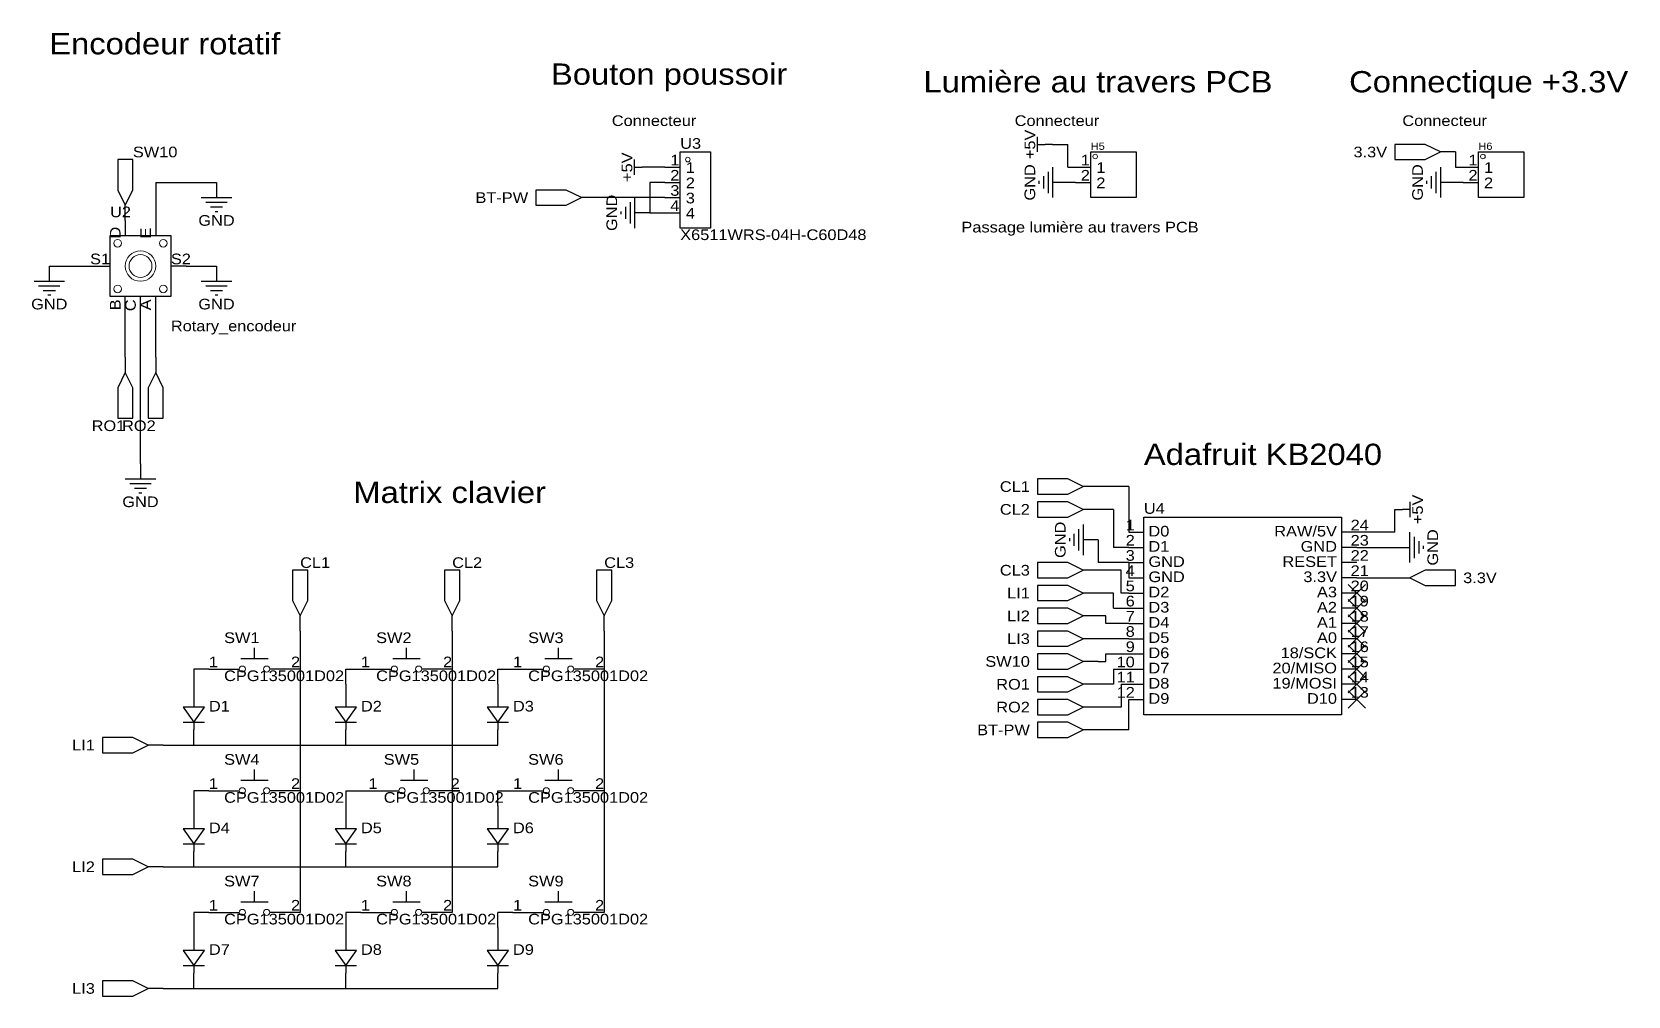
# Model space of a CAD drawing. Header units: millimetres. Extents: x 6 to 273, y 42 to 203.
import ezdxf
from ezdxf.enums import TextEntityAlignment as Align

# ---------------------------------------------------------------- set-up
doc = ezdxf.new("R2010")
doc.units = ezdxf.units.MM
doc.header["$MEASUREMENT"] = 0
doc.styles.get("Standard").update_dxf_attribs({"font": 'arial.ttf'})

msp = doc.modelspace()

# ---------------------------------------------------------------- texts
at = {"color": 1, "true_color": 0x0000ff, "width": 1.1}
for s, height, p in [('Encodeur rotatif', 3.556, (8.89, 198.12)), ('Bouton poussoir', 3.556, (92.71, 193.04)), ('Lumière au travers PCB', 3.556, (154.94, 191.77)), ('Connectique +3.3V', 3.556, (226.06, 191.77)), ('Connecteur', 1.778, (102.87, 186.69)), ('Connecteur', 1.778, (170.18, 186.69)), ('Connecteur', 1.778, (234.95, 186.69)), ('Passage lumière au travers PCB', 1.778, (161.29, 168.91)), ('X6511WRS-04H-C60D48', 1.778, (114.3, 167.64)), ('Rotary_encodeur', 1.778, (29.21, 152.4)), ('Adafruit KB2040', 3.556, (191.77, 129.54)), ('Matrix clavier', 3.556, (59.69, 123.19)), ('U4', 1.778, (191.77, 121.92)), ('CPG135001D02', 1.778, (38.1, 93.98)), ('CPG135001D02', 1.778, (63.5, 93.98)), ('CPG135001D02', 1.778, (88.9, 93.98)), ('D1', 1.778, (35.56, 88.9)), ('D2', 1.778, (60.96, 88.9)), ('D3', 1.778, (86.36, 88.9)), ('CPG135001D02', 1.778, (38.1, 73.66)), ('CPG135001D02', 1.778, (64.77, 73.66)), ('CPG135001D02', 1.778, (88.9, 73.66)), ('D4', 1.778, (35.56, 68.58)), ('D5', 1.778, (60.96, 68.58)), ('D6', 1.778, (86.36, 68.58)), ('CPG135001D02', 1.778, (38.1, 53.34)), ('CPG135001D02', 1.778, (63.5, 53.34)), ('CPG135001D02', 1.778, (88.9, 53.34)), ('D7', 1.778, (35.56, 48.26)), ('D8', 1.778, (60.96, 48.26)), ('D9', 1.778, (86.36, 48.26))]:
    msp.add_text(s, height=height, dxfattribs=at).set_placement(p, align=Align.BOTTOM_LEFT)
at = {"color": 1, "true_color": 0x000080, "width": 1.1}
for s, height, p in [('U3', 1.778, (114.3, 182.88)), ('H5', 1.2, (182.88, 182.88)), ('H6', 1.2, (247.65, 182.88)), ('U2', 1.778, (19.05, 171.45)), ('SW1', 1.778, (38.1, 100.33)), ('SW2', 1.778, (63.5, 100.33)), ('SW3', 1.778, (88.9, 100.33)), ('SW4', 1.778, (38.1, 80.01)), ('SW5', 1.778, (64.77, 80.01)), ('SW6', 1.778, (88.9, 80.01)), ('SW7', 1.778, (38.1, 59.69)), ('SW8', 1.778, (63.5, 59.69)), ('SW9', 1.778, (88.9, 59.69))]:
    msp.add_text(s, height=height, dxfattribs=at).set_placement(p, align=Align.BOTTOM_LEFT)
for s, p in [('+5V', (172.72, 184.15)), ('+5V', (105.41, 180.34)), ('GND', (172.72, 177.8)), ('GND', (237.49, 177.8)), ('GND', (102.87, 172.72)), ('+5V', (237.49, 123.19)), ('GND', (177.8, 118.11)), ('GND', (240.03, 116.84))]:
    msp.add_text(s, height=1.778, rotation=90, dxfattribs=at).set_placement(p, align=Align.MIDDLE_CENTER)
for s, p in [('SW10', (22.86, 182.88)), ('CL1', (50.8, 114.3)), ('CL2', (76.2, 114.3)), ('CL3', (101.6, 114.3)), ('3.3V', (245.11, 111.76))]:
    msp.add_text(s, height=1.778, dxfattribs=at).set_placement(p, align=Align.MIDDLE_LEFT)
at = {"color": 1, "true_color": 0x000000, "width": 1.1}
for s, height, p in [('1', 1.78, (114.17, 180.11)), ('1', 1.78, (182.75, 180.11)), ('1', 1.78, (247.52, 180.11)), ('2', 1.78, (114.17, 177.57)), ('2', 1.78, (182.75, 177.57)), ('2', 1.78, (247.52, 177.57)), ('3', 1.78, (114.17, 175.03)), ('4', 1.78, (114.17, 172.49)), ('S1', 1.778, (19.05, 163.6)), ('1', 1.78, (190.25, 119.15)), ('RAW/5V', 1.778, (224.03, 118.13)), ('2', 1.78, (190.25, 116.61)), ('GND', 1.778, (224.03, 115.59)), ('3', 1.78, (190.25, 114.07)), ('RESET', 1.778, (224.03, 113.05)), ('4', 1.78, (190.25, 111.53)), ('3.3V', 1.778, (224.03, 110.51)), ('5', 1.78, (190.25, 108.99)), ('A3', 1.778, (224.03, 107.97)), ('6', 1.78, (190.25, 106.45)), ('A2', 1.778, (224.03, 105.43)), ('7', 1.78, (190.25, 103.91)), ('A1', 1.778, (224.03, 102.89)), ('8', 1.78, (190.25, 101.37)), ('A0', 1.778, (224.03, 100.35)), ('9', 1.78, (190.25, 98.83)), ('18/SCK', 1.778, (224.03, 97.81)), ('1', 1.78, (37.08, 96.29)), ('1', 1.78, (62.48, 96.29)), ('1', 1.78, (87.88, 96.29)), ('10', 1.778, (190.25, 96.29)), ('11', 1.778, (190.25, 93.75)), ('20/MISO', 1.778, (224.03, 95.27)), ('12', 1.778, (190.25, 91.21)), ('19/MOSI', 1.778, (224.03, 92.73)), ('D10', 1.778, (224.03, 90.19)), ('1', 1.78, (37.08, 75.97)), ('1', 1.78, (63.75, 75.97)), ('1', 1.78, (87.88, 75.97)), ('1', 1.78, (37.08, 55.65)), ('1', 1.78, (62.48, 55.65)), ('1', 1.78, (87.88, 55.65))]:
    msp.add_text(s, height=height, dxfattribs=at).set_placement(p, align=Align.BOTTOM_RIGHT)
at = {"color": 1, "true_color": 0x000080, "width": 1.1}
for s, p in [('3.3V', (232.41, 182.88)), ('BT-PW', (88.9, 175.26)), ('RO1', (21.59, 137.16)), ('RO2', (26.67, 137.16)), ('CL1', (172.72, 127)), ('CL2', (172.72, 123.19)), ('CL3', (172.72, 113.03)), ('LI1', (172.72, 109.22)), ('LI2', (172.72, 105.41)), ('LI3', (172.72, 101.6)), ('SW10', (172.72, 97.79)), ('RO1', (172.72, 93.98)), ('RO2', (172.72, 90.17)), ('BT-PW', (172.72, 86.36)), ('LI1', (16.51, 83.82)), ('LI2', (16.51, 63.5)), ('LI3', (16.51, 43.18))]:
    msp.add_text(s, height=1.778, dxfattribs=at).set_placement(p, align=Align.MIDDLE_RIGHT)
at = {"color": 1, "true_color": 0x000000, "width": 1.1}
for s, height, p in [('1', 1.78, (115.24, 178.84)), ('1', 1.78, (183.82, 178.84)), ('1', 1.78, (248.59, 178.84)), ('3', 1.78, (115.24, 173.76)), ('2', 1.78, (115.24, 176.3)), ('2', 1.78, (183.82, 176.3)), ('2', 1.78, (248.59, 176.3)), ('4', 1.78, (115.24, 171.22)), ('S2', 1.778, (29.21, 163.6)), ('D0', 1.778, (192.53, 118.13)), ('24', 1.778, (226.31, 119.15)), ('D1', 1.778, (192.53, 115.59)), ('23', 1.778, (226.31, 116.61)), ('GND', 1.778, (192.53, 113.05)), ('22', 1.778, (226.31, 114.07)), ('GND', 1.778, (192.53, 110.51)), ('21', 1.778, (226.31, 111.53)), ('D2', 1.778, (192.53, 107.97)), ('20', 1.778, (226.31, 108.99)), ('D3', 1.778, (192.53, 105.43)), ('19', 1.778, (226.31, 106.45)), ('D4', 1.778, (192.53, 102.89)), ('18', 1.778, (226.31, 103.91)), ('D5', 1.778, (192.53, 100.35)), ('17', 1.778, (226.31, 101.37)), ('D6', 1.778, (192.53, 97.81)), ('16', 1.778, (226.31, 98.83)), ('2', 1.78, (49.28, 96.29)), ('2', 1.78, (74.68, 96.29)), ('2', 1.78, (100.08, 96.29)), ('D7', 1.778, (192.53, 95.27)), ('15', 1.778, (226.31, 96.29)), ('14', 1.778, (226.31, 93.75)), ('D8', 1.778, (192.53, 92.73)), ('13', 1.778, (226.31, 91.21)), ('D9', 1.778, (192.53, 90.19)), ('2', 1.78, (49.28, 75.97)), ('2', 1.78, (75.95, 75.97)), ('2', 1.78, (100.08, 75.97)), ('2', 1.78, (49.28, 55.65)), ('2', 1.78, (74.68, 55.65)), ('2', 1.78, (100.08, 55.65))]:
    msp.add_text(s, height=height, dxfattribs=at).set_placement(p, align=Align.BOTTOM_LEFT)
at = {"color": 1, "true_color": 0x000080, "width": 1.1}
for p in [(36.83, 171.45), (8.89, 157.48), (36.83, 157.48), (24.13, 124.46)]:
    msp.add_text('GND', height=1.778, dxfattribs=at).set_placement(p, align=Align.MIDDLE_CENTER)
at = {"color": 1, "true_color": 0x000000, "width": 1.1}
for s, p in [('D', (21.34, 168.42)), ('E', (26.42, 168.42))]:
    msp.add_text(s, height=1.78, rotation=90, dxfattribs=at).set_placement(p, align=Align.BOTTOM_LEFT)
for s, p in [('B', (21.34, 158.26)), ('C', (23.88, 158.26)), ('A', (26.42, 158.26))]:
    msp.add_text(s, height=1.78, rotation=90, dxfattribs=at).set_placement(p, align=Align.BOTTOM_RIGHT)

# ---------------------------------------------------------------- linework, layer by layer
at = {"color": 1, "true_color": 0xa00000}
for points in [[(173.99, 182.88), (173.99, 185.42)], [(173.99, 184.15), (175.26, 184.15)], [(106.68, 179.07), (106.68, 181.61)], [(106.68, 180.34), (107.95, 180.34)], [(175.01, 178.82), (175.01, 176.78)], [(175.77, 179.58), (175.77, 176.02)], [(176.53, 180.34), (176.53, 175.26)], [(239.78, 178.82), (239.78, 176.78)], [(240.54, 179.58), (240.54, 176.02)], [(241.3, 180.34), (241.3, 175.26)], [(174.24, 178.05), (174.24, 177.55)], [(239.01, 178.05), (239.01, 177.55)], [(34.29, 175.26), (39.37, 175.26)], [(35.05, 174.5), (38.61, 174.5)], [(35.81, 173.74), (37.85, 173.74)], [(105.16, 173.74), (105.16, 171.7)], [(105.92, 174.5), (105.92, 170.94)], [(106.68, 175.26), (106.68, 170.18)], [(36.58, 172.97), (37.08, 172.97)], [(104.39, 172.97), (104.39, 172.47)], [(6.35, 161.29), (11.43, 161.29)], [(7.11, 160.53), (10.67, 160.53)], [(34.29, 161.29), (39.37, 161.29)], [(35.05, 160.53), (38.61, 160.53)], [(7.87, 159.77), (9.91, 159.77)], [(8.64, 159), (9.14, 159)], [(35.81, 159.77), (37.85, 159.77)], [(36.58, 159), (37.08, 159)], [(21.59, 128.27), (26.67, 128.27)], [(22.35, 127.51), (25.91, 127.51)], [(23.11, 126.75), (25.15, 126.75)], [(23.88, 125.98), (24.38, 125.98)], [(236.22, 123.19), (234.95, 123.19)], [(236.22, 124.46), (236.22, 121.92)], [(181.61, 120.65), (181.61, 115.57)], [(179.32, 118.36), (179.32, 117.86)], [(180.09, 119.13), (180.09, 117.09)], [(180.85, 119.89), (180.85, 116.33)], [(236.22, 114.3), (236.22, 119.38)], [(236.98, 115.06), (236.98, 118.62)], [(237.74, 115.82), (237.74, 117.86)], [(238.51, 116.59), (238.51, 117.09)], [(43.18, 98.3), (43.18, 100.08)], [(68.58, 98.3), (68.58, 100.08)], [(93.98, 98.3), (93.98, 100.08)], [(38.1, 96.52), (40.64, 96.52)], [(40.89, 98.3), (45.47, 98.3)], [(48.26, 96.52), (45.72, 96.52)], [(63.5, 96.52), (66.04, 96.52)], [(66.29, 98.3), (70.87, 98.3)], [(73.66, 96.52), (71.12, 96.52)], [(88.9, 96.52), (91.44, 96.52)], [(91.69, 98.3), (96.27, 98.3)], [(99.06, 96.52), (96.52, 96.52)], [(33.02, 91.44), (33.02, 90.17)], [(58.42, 91.44), (58.42, 90.17)], [(83.82, 91.44), (83.82, 90.17)], [(31.24, 87.63), (34.8, 87.63)], [(33.02, 87.63), (33.02, 86.36)], [(56.64, 87.63), (60.2, 87.63)], [(58.42, 87.63), (58.42, 86.36)], [(82.04, 87.63), (85.6, 87.63)], [(83.82, 87.63), (83.82, 86.36)], [(40.89, 77.98), (45.47, 77.98)], [(43.18, 77.98), (43.18, 79.76)], [(67.56, 77.98), (72.14, 77.98)], [(69.85, 77.98), (69.85, 79.76)], [(91.69, 77.98), (96.27, 77.98)], [(93.98, 77.98), (93.98, 79.76)], [(38.1, 76.2), (40.64, 76.2)], [(48.26, 76.2), (45.72, 76.2)], [(64.77, 76.2), (67.31, 76.2)], [(74.93, 76.2), (72.39, 76.2)], [(88.9, 76.2), (91.44, 76.2)], [(99.06, 76.2), (96.52, 76.2)], [(33.02, 71.12), (33.02, 69.85)], [(58.42, 71.12), (58.42, 69.85)], [(83.82, 71.12), (83.82, 69.85)], [(31.24, 67.31), (34.8, 67.31)], [(33.02, 67.31), (33.02, 66.04)], [(56.64, 67.31), (60.2, 67.31)], [(58.42, 67.31), (58.42, 66.04)], [(82.04, 67.31), (85.6, 67.31)], [(83.82, 67.31), (83.82, 66.04)], [(43.18, 57.66), (43.18, 59.44)], [(68.58, 57.66), (68.58, 59.44)], [(93.98, 57.66), (93.98, 59.44)], [(40.89, 57.66), (45.47, 57.66)], [(66.29, 57.66), (70.87, 57.66)], [(91.69, 57.66), (96.27, 57.66)], [(38.1, 55.88), (40.64, 55.88)], [(48.26, 55.88), (45.72, 55.88)], [(63.5, 55.88), (66.04, 55.88)], [(73.66, 55.88), (71.12, 55.88)], [(88.9, 55.88), (91.44, 55.88)], [(99.06, 55.88), (96.52, 55.88)], [(33.02, 50.8), (33.02, 49.53)], [(58.42, 50.8), (58.42, 49.53)], [(83.82, 50.8), (83.82, 49.53)], [(31.24, 46.99), (34.8, 46.99)], [(33.02, 46.99), (33.02, 45.72)], [(56.64, 46.99), (60.2, 46.99)], [(58.42, 46.99), (58.42, 45.72)], [(82.04, 46.99), (85.6, 46.99)], [(83.82, 46.99), (83.82, 45.72)]]:
    msp.add_lwpolyline(points, dxfattribs=at)
at = {"color": 1, "true_color": 0x880000}
for points in [[(176.53, 184.15), (175.26, 184.15)], [(243.84, 182.88), (241.3, 182.88)], [(109.22, 180.34), (107.95, 180.34)], [(111.76, 180.34), (114.3, 180.34)], [(180.34, 180.34), (182.88, 180.34)], [(245.11, 180.34), (247.65, 180.34)], [(36.83, 177.8), (36.83, 175.26)], [(111.76, 177.8), (114.3, 177.8)], [(179.07, 177.8), (176.53, 177.8)], [(180.34, 177.8), (182.88, 177.8)], [(243.84, 177.8), (241.3, 177.8)], [(245.11, 177.8), (247.65, 177.8)], [(21.59, 171.45), (21.59, 173.99)], [(100.33, 175.26), (97.79, 175.26)], [(111.76, 175.26), (114.3, 175.26)], [(21.59, 171.45), (21.59, 168.91)], [(26.67, 171.45), (26.67, 168.91)], [(109.22, 172.72), (106.68, 172.72)], [(111.76, 172.72), (114.3, 172.72)], [(8.89, 163.83), (8.89, 161.29)], [(16.51, 163.83), (19.05, 163.83)], [(31.75, 163.83), (29.21, 163.83)], [(36.83, 163.83), (36.83, 161.29)], [(21.59, 156.21), (21.59, 158.75)], [(24.13, 156.21), (24.13, 158.75)], [(26.67, 156.21), (26.67, 158.75)], [(21.59, 148.59), (21.59, 146.05)], [(26.67, 148.59), (26.67, 146.05)], [(24.13, 130.81), (24.13, 128.27)], [(184.15, 127), (181.61, 127)], [(184.15, 123.19), (181.61, 123.19)], [(233.68, 123.19), (234.95, 123.19)], [(184.15, 118.11), (181.61, 118.11)], [(189.23, 119.38), (191.77, 119.38)], [(227.33, 119.38), (224.79, 119.38)], [(189.23, 116.84), (191.77, 116.84)], [(227.33, 116.84), (224.79, 116.84)], [(233.68, 116.84), (236.22, 116.84)], [(184.15, 113.03), (181.61, 113.03)], [(189.23, 114.3), (191.77, 114.3)], [(227.33, 114.3), (224.79, 114.3)], [(189.23, 111.76), (191.77, 111.76)], [(227.33, 111.76), (224.79, 111.76)], [(233.68, 111.76), (236.22, 111.76)], [(184.15, 109.22), (181.61, 109.22)], [(189.23, 109.22), (191.77, 109.22)], [(189.23, 106.68), (191.77, 106.68)], [(227.33, 109.22), (224.79, 109.22)], [(227.33, 106.68), (224.79, 106.68)], [(50.8, 102.87), (50.8, 105.41)], [(76.2, 102.87), (76.2, 105.41)], [(101.6, 102.87), (101.6, 105.41)], [(184.15, 105.41), (181.61, 105.41)], [(189.23, 104.14), (191.77, 104.14)], [(227.33, 104.14), (224.79, 104.14)], [(184.15, 101.6), (181.61, 101.6)], [(189.23, 101.6), (191.77, 101.6)], [(227.33, 101.6), (224.79, 101.6)], [(189.23, 99.06), (191.77, 99.06)], [(227.33, 99.06), (224.79, 99.06)], [(35.56, 96.52), (39.37, 96.52)], [(50.8, 96.52), (46.99, 96.52)], [(60.96, 96.52), (64.77, 96.52)], [(76.2, 96.52), (72.39, 96.52)], [(86.36, 96.52), (90.17, 96.52)], [(101.6, 96.52), (97.79, 96.52)], [(184.15, 97.79), (181.61, 97.79)], [(189.23, 96.52), (191.77, 96.52)], [(227.33, 96.52), (224.79, 96.52)], [(33.02, 93.98), (33.02, 91.44)], [(58.42, 93.98), (58.42, 91.44)], [(83.82, 93.98), (83.82, 91.44)], [(184.15, 93.98), (181.61, 93.98)], [(189.23, 93.98), (191.77, 93.98)], [(227.33, 93.98), (224.79, 93.98)], [(189.23, 91.44), (191.77, 91.44)], [(227.33, 91.44), (224.79, 91.44)], [(184.15, 90.17), (181.61, 90.17)], [(33.02, 83.82), (33.02, 86.36)], [(58.42, 83.82), (58.42, 86.36)], [(83.82, 83.82), (83.82, 86.36)], [(184.15, 86.36), (181.61, 86.36)], [(27.94, 83.82), (25.4, 83.82)], [(35.56, 76.2), (39.37, 76.2)], [(50.8, 76.2), (46.99, 76.2)], [(62.23, 76.2), (66.04, 76.2)], [(77.47, 76.2), (73.66, 76.2)], [(86.36, 76.2), (90.17, 76.2)], [(101.6, 76.2), (97.79, 76.2)], [(33.02, 73.66), (33.02, 71.12)], [(58.42, 73.66), (58.42, 71.12)], [(83.82, 73.66), (83.82, 71.12)], [(33.02, 63.5), (33.02, 66.04)], [(58.42, 63.5), (58.42, 66.04)], [(83.82, 63.5), (83.82, 66.04)], [(27.94, 63.5), (25.4, 63.5)], [(33.02, 53.34), (33.02, 50.8)], [(35.56, 55.88), (39.37, 55.88)], [(50.8, 55.88), (46.99, 55.88)], [(58.42, 53.34), (58.42, 50.8)], [(60.96, 55.88), (64.77, 55.88)], [(76.2, 55.88), (72.39, 55.88)], [(83.82, 53.34), (83.82, 50.8)], [(86.36, 55.88), (90.17, 55.88)], [(101.6, 55.88), (97.79, 55.88)], [(33.02, 43.18), (33.02, 45.72)], [(58.42, 43.18), (58.42, 45.72)], [(83.82, 43.18), (83.82, 45.72)], [(27.94, 43.18), (25.4, 43.18)]]:
    msp.add_lwpolyline(points, dxfattribs=at)
at = {"color": 1, "true_color": 0x008800}
for points in [[(176.53, 184.15), (179.07, 184.15)], [(179.07, 180.34), (179.07, 184.15)], [(243.84, 182.88), (243.84, 180.34)], [(111.76, 180.34), (109.22, 180.34)], [(179.07, 180.34), (180.34, 180.34)], [(243.84, 180.34), (245.11, 180.34)], [(26.67, 177.8), (36.83, 177.8)], [(26.67, 177.8), (26.67, 171.45)], [(180.34, 177.8), (179.07, 177.8)], [(245.11, 177.8), (243.84, 177.8)], [(111.76, 175.26), (100.33, 175.26)], [(8.89, 163.83), (16.51, 163.83)], [(31.75, 163.83), (36.83, 163.83)], [(21.59, 148.59), (21.59, 156.21)], [(24.13, 130.81), (24.13, 156.21)], [(26.67, 148.59), (26.67, 156.21)], [(189.23, 127), (184.15, 127)], [(189.23, 127), (189.23, 119.38)], [(186.69, 123.19), (184.15, 123.19)], [(186.69, 123.19), (186.69, 116.84)], [(233.68, 119.38), (233.68, 123.19)], [(184.15, 118.11), (184.15, 114.3)], [(233.68, 119.38), (227.33, 119.38)], [(189.23, 116.84), (186.69, 116.84)], [(227.33, 116.84), (233.68, 116.84)], [(189.23, 114.3), (184.15, 114.3)], [(187.96, 113.03), (184.15, 113.03)], [(187.96, 109.22), (187.96, 113.03)], [(189.23, 114.3), (189.23, 111.76)], [(227.33, 111.76), (233.68, 111.76)], [(186.69, 109.22), (184.15, 109.22)], [(186.69, 106.68), (186.69, 109.22)], [(186.69, 106.68), (189.23, 106.68)], [(189.23, 109.22), (187.96, 109.22)], [(185.42, 105.41), (184.15, 105.41)], [(185.42, 104.14), (185.42, 105.41)], [(189.23, 104.14), (185.42, 104.14)], [(189.23, 101.6), (184.15, 101.6)], [(185.42, 99.06), (189.23, 99.06)], [(185.42, 97.79), (185.42, 99.06)], [(33.02, 96.52), (33.02, 93.98)], [(35.56, 96.52), (33.02, 96.52)], [(58.42, 96.52), (60.96, 96.52)], [(58.42, 93.98), (58.42, 96.52)], [(83.82, 96.52), (86.36, 96.52)], [(83.82, 93.98), (83.82, 96.52)], [(184.15, 97.79), (185.42, 97.79)], [(186.69, 96.52), (186.69, 93.98)], [(186.69, 96.52), (189.23, 96.52)], [(186.69, 93.98), (184.15, 93.98)], [(187.96, 93.98), (187.96, 90.17)], [(187.96, 93.98), (189.23, 93.98)], [(189.23, 86.36), (189.23, 91.44)], [(187.96, 90.17), (184.15, 90.17)], [(189.23, 86.36), (184.15, 86.36)], [(27.94, 83.82), (33.02, 83.82)], [(33.02, 83.82), (58.42, 83.82)], [(58.42, 83.82), (83.82, 83.82)], [(33.02, 76.2), (33.02, 73.66)], [(35.56, 76.2), (33.02, 76.2)], [(58.42, 76.2), (58.42, 73.66)], [(58.42, 76.2), (62.23, 76.2)], [(83.82, 76.2), (86.36, 76.2)], [(83.82, 73.66), (83.82, 76.2)], [(27.94, 63.5), (33.02, 63.5)], [(33.02, 63.5), (58.42, 63.5)], [(58.42, 63.5), (83.82, 63.5)], [(33.02, 55.88), (33.02, 53.34)], [(35.56, 55.88), (33.02, 55.88)], [(58.42, 55.88), (58.42, 53.34)], [(60.96, 55.88), (58.42, 55.88)], [(86.36, 55.88), (83.82, 55.88)], [(83.82, 53.34), (83.82, 55.88)], [(27.94, 43.18), (33.02, 43.18)], [(33.02, 43.18), (58.42, 43.18)], [(58.42, 43.18), (83.82, 43.18)]]:
    msp.add_lwpolyline(points, dxfattribs=at)
at = {"color": 1, "true_color": 0xa00000}
for points in [[(241.3, 182.88), (238.76, 184.15), (233.68, 184.15), (233.68, 181.61), (238.76, 181.61)], [(21.59, 173.99), (22.86, 176.53), (22.86, 181.61), (20.32, 181.61), (20.32, 176.53)], [(114.3, 182.88), (119.38, 182.88), (119.38, 170.18), (114.3, 170.18)], [(182.88, 182.88), (190.5, 182.88), (190.5, 175.26), (182.88, 175.26)], [(247.65, 182.88), (255.27, 182.88), (255.27, 175.26), (247.65, 175.26)], [(97.79, 175.26), (95.25, 176.53), (90.17, 176.53), (90.17, 173.99), (95.25, 173.99)], [(19.05, 168.91), (29.21, 168.91), (29.21, 158.75), (19.05, 158.75)], [(21.59, 146.05), (20.32, 143.51), (20.32, 138.43), (22.86, 138.43), (22.86, 143.51)], [(26.67, 146.05), (25.4, 143.51), (25.4, 138.43), (27.94, 138.43), (27.94, 143.51)], [(181.61, 127), (179.07, 128.27), (173.99, 128.27), (173.99, 125.73), (179.07, 125.73)], [(181.61, 123.19), (179.07, 124.46), (173.99, 124.46), (173.99, 121.92), (179.07, 121.92)], [(191.77, 121.92), (224.79, 121.92), (224.79, 88.9), (191.77, 88.9)], [(50.8, 105.41), (52.07, 107.95), (52.07, 113.03), (49.53, 113.03), (49.53, 107.95)], [(76.2, 105.41), (77.47, 107.95), (77.47, 113.03), (74.93, 113.03), (74.93, 107.95)], [(101.6, 105.41), (102.87, 107.95), (102.87, 113.03), (100.33, 113.03), (100.33, 107.95)], [(181.61, 113.03), (179.07, 114.3), (173.99, 114.3), (173.99, 111.76), (179.07, 111.76)], [(236.22, 111.76), (238.76, 110.49), (243.84, 110.49), (243.84, 113.03), (238.76, 113.03)], [(181.61, 109.22), (179.07, 110.49), (173.99, 110.49), (173.99, 107.95), (179.07, 107.95)], [(181.61, 105.41), (179.07, 106.68), (173.99, 106.68), (173.99, 104.14), (179.07, 104.14)], [(181.61, 101.6), (179.07, 102.87), (173.99, 102.87), (173.99, 100.33), (179.07, 100.33)], [(181.61, 97.79), (179.07, 99.06), (173.99, 99.06), (173.99, 96.52), (179.07, 96.52)], [(181.61, 93.98), (179.07, 95.25), (173.99, 95.25), (173.99, 92.71), (179.07, 92.71)], [(181.61, 90.17), (179.07, 91.44), (173.99, 91.44), (173.99, 88.9), (179.07, 88.9)], [(31.24, 90.17), (33.02, 87.63), (34.8, 90.17)], [(56.64, 90.17), (58.42, 87.63), (60.2, 90.17)], [(82.04, 90.17), (83.82, 87.63), (85.6, 90.17)], [(181.61, 86.36), (179.07, 87.63), (173.99, 87.63), (173.99, 85.09), (179.07, 85.09)], [(25.4, 83.82), (22.86, 85.09), (17.78, 85.09), (17.78, 82.55), (22.86, 82.55)], [(31.24, 69.85), (33.02, 67.31), (34.8, 69.85)], [(56.64, 69.85), (58.42, 67.31), (60.2, 69.85)], [(82.04, 69.85), (83.82, 67.31), (85.6, 69.85)], [(25.4, 63.5), (22.86, 64.77), (17.78, 64.77), (17.78, 62.23), (22.86, 62.23)], [(31.24, 49.53), (33.02, 46.99), (34.8, 49.53)], [(56.64, 49.53), (58.42, 46.99), (60.2, 49.53)], [(82.04, 49.53), (83.82, 46.99), (85.6, 49.53)], [(25.4, 43.18), (22.86, 44.45), (17.78, 44.45), (17.78, 41.91), (22.86, 41.91)]]:
    msp.add_lwpolyline(points, close=True, dxfattribs=at)
at = {"color": 1, "true_color": 0x663300}
for points in [[(111.76, 177.8), (109.22, 177.8)], [(109.22, 177.8), (109.22, 172.72)], [(109.22, 172.72), (111.76, 172.72)]]:
    msp.add_lwpolyline(points, dxfattribs=at)
at = {"color": 1, "true_color": 0x999999}
for points in [[(228.77, 110.66), (225.89, 107.78)], [(225.89, 110.66), (228.77, 107.78)], [(228.77, 108.12), (225.89, 105.24)], [(225.89, 108.12), (228.77, 105.24)], [(228.77, 105.58), (225.89, 102.7)], [(225.89, 105.58), (228.77, 102.7)], [(228.77, 103.04), (225.89, 100.16)], [(225.89, 103.04), (228.77, 100.16)], [(228.77, 100.5), (225.89, 97.62)], [(225.89, 100.5), (228.77, 97.62)], [(228.77, 97.96), (225.89, 95.08)], [(225.89, 97.96), (228.77, 95.08)], [(228.77, 95.42), (225.89, 92.54)], [(225.89, 95.42), (228.77, 92.54)], [(228.77, 92.88), (225.89, 90)], [(225.89, 92.88), (228.77, 90)]]:
    msp.add_lwpolyline(points, dxfattribs=at)
at = {"color": 1, "true_color": 0x0000ff}
for points in [[(50.8, 102.87), (50.8, 96.52)], [(76.2, 102.87), (76.2, 96.52)], [(101.6, 102.87), (101.6, 96.52)], [(50.8, 96.52), (50.8, 76.2)], [(76.2, 96.52), (76.2, 76.2)], [(101.6, 96.52), (101.6, 76.2)], [(50.8, 76.2), (50.8, 55.88)], [(76.2, 76.2), (76.2, 55.88)], [(76.2, 76.2), (77.47, 76.2)], [(101.6, 76.2), (101.6, 55.88)]]:
    msp.add_lwpolyline(points, dxfattribs=at)
at = {"color": 1, "lineweight": 0, "true_color": 0xa00000}
for centre, radius in [((115.57, 181.61), 0.381), ((183.64, 182.12), 0.381), ((248.41, 182.12), 0.381), ((20.32, 167.64), 0.635), ((27.94, 167.64), 0.635), ((24.13, 163.83), 2.54), ((24.13, 163.83), 1.91), ((20.32, 160.02), 0.635), ((27.94, 160.02), 0.635), ((41.15, 96.52), 0.508), ((45.21, 96.52), 0.508), ((66.55, 96.52), 0.508), ((70.61, 96.52), 0.508), ((91.95, 96.52), 0.508), ((96.01, 96.52), 0.508), ((41.15, 76.2), 0.508), ((45.21, 76.2), 0.508), ((67.82, 76.2), 0.508), ((71.88, 76.2), 0.508), ((91.95, 76.2), 0.508), ((96.01, 76.2), 0.508), ((41.15, 55.88), 0.508), ((45.21, 55.88), 0.508), ((66.55, 55.88), 0.508), ((70.61, 55.88), 0.508), ((91.95, 55.88), 0.508), ((96.01, 55.88), 0.508)]:
    msp.add_circle(centre, radius, dxfattribs=at)

msp.set_redraw_order([(e.dxf.handle, doc.entitydb.next_handle()) for e in msp.query("TEXT MTEXT ATTDEF DIMENSION ARC_DIMENSION")])  # texts and dimensions are drawn at this point

doc.saveas('drawing.dxf')
